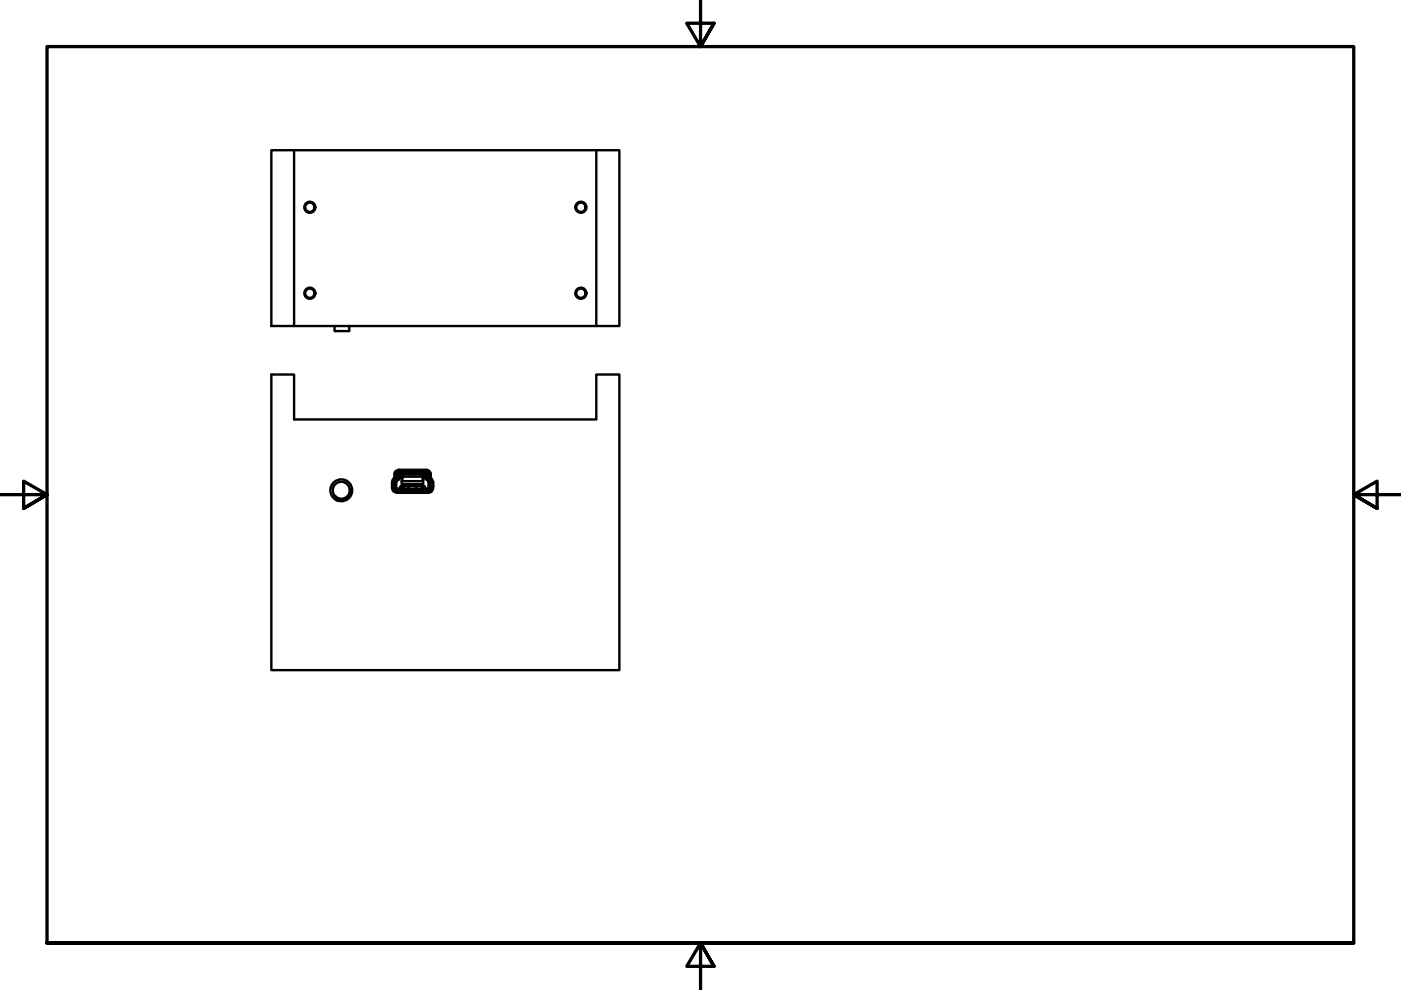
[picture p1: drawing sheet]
<svg xmlns="http://www.w3.org/2000/svg" width="297mm" height="210mm" viewBox="0 0 297 210" stroke-linecap="round" stroke-linejoin="round" font-family="sans-serif">
<g fill="none" stroke="#000" stroke-width=".51">
<path d="M57.5 31.8h4.9v37.3h-4.9zM62.4 31.8h68.9v37.3h-68.9M126.4 31.8v37.3M57.5 79.4h4.9v9.5h64v-9.5h4.9v62.7h-73.8zM70.9 69.1v1M71 70.1l2.9 .1M74 69.1l-.1 1.1M83.8 100h7.3M74.1 103.6a1.75 1.75 0 0 1-.8 2.1 1.75 1.75 0 0 1-2.2-.5M83.1 102.3v1.1a.98 .98 0 0 0 1 1M83.1 103.1h.5M83.4 101.5h.2"/>
<path d="M83.6 101.3v2.1M83.6 103.4a.73 .73 0 0 0 .7 .8M83.6 100.6v.6l-.4 .6-.1 .5M83.6 102.3l.1 1.4 .4 .2M83.6 101.2v.4M83.6 100.6a.98 .98 0 0 1 1-1h5.7a.99 .99 0 0 1 1 1M83.7 100.2h.6M83.8 101.7l.3-.3-.5 .9M84 100.2v.1M84 100.2v1M84 100.1l3.4-.1v.5l-2.9 .1M84 102.3l.1 1.2"/>
<path d="M84.1 101.1l-.4 .2-.1 .5M84.1 104.5h6.7M84.1 103.6h6.7M84.1 100.6v.7M84.1 104h6.7M84.1 101.3v.1M84.3 104.1h6.3M84.5 101.6l-.5 .6M84.5 101.5v.3h-.2M84.5 100.6v.7M84.5 101.3l-.1 .3M84.6 101l-.1 .1"/>
<path d="M84.6 100.1l-.4 .2-.1 .3M84.8 104.1l.6 .1M84.8 101.1l-.3 .3M84.8 100.6l-.2 .3M84.9 100.4l-.1 .1M85 103.1l-.1 .4M85 103.1v.5M85 103.5v.1M85 103.1h.5M85 103.5l-.2 .1M85 101.2l-.5 .4M85.1 100.7l-.3 .4"/>
<path d="M85.2 100.7l-.2 .5M85.3 101.5l-.1 .5h4.5M85.3 100.4l-.3 .3M85.4 104.1v.2h-.6v-.1M85.4 100.6l-.2 .2M85.5 103.1l-.1 .5M85.5 100.6h3.9l.3 .2a.91 .91 0 0 0 .8 .8M85.5 103.1v.4M85.5 101.1l-.3 .5M85.5 101.1h3.9l.3 .6M85.5 103.5l.1 .1M85.5 103.5v.1"/>
<path d="M85.7 102.8v-.1v.3M85.7 103h.3M86 102.8v-.1v.3h-.3M86.5 102.8v-.1v.3M86.5 103h.3M86.7 103l-.1 .6v-.3h.1M86.8 102.7v.1M86.9 102.7v.3h-.4M86.9 103h.3M87.2 102.8v-.1v.3M87.2 103h.9M87.4 100.5l3 .1"/>
<path d="M87.4 100h3.4M87.4 100.2h.1M87.5 100v.5M87.6 102.8v-.1v.3h-.4M88.1 102.8v-.1v.3M88.1 103h.3M88.2 103l.1 .6M88.2 103.3h.1v.2M88.4 102.7v.1M88.5 102.7v.3h-.4M88.8 102.8v-.1v.3M88.8 103h.4"/>
<path d="M89.2 102.7v.1M89.3 102.7v.3h-.5M89.3 103.6l.2-.1v.1M89.5 103.1v.5M89.5 104.1v.2h.6v-.2M89.5 103.1l-.1 .4M89.5 103.1h.5M89.5 104.2h.6M89.5 100.4l.4 .3M89.6 101.6l.1 1.1h-4.5v-.7M89.8 100.7l.2 .4M90 103.1l-.1 .5"/>
<path d="M90 103.1v.5M90 103.5l.1 .1M90 100.4l.2 .5M90.1 101.1l.3 .3M90.3 101l.1 .1M90.3 100.1l.4 .2 .1 .3M90.4 101.3l.1 .3M90.4 101.5v.3h.2M90.4 100.6v.7M90.5 101.6l.4 .6v1.2M90.6 100.2h.6M90.8 101.3l.4 .7"/>
<path d="M90.8 100.6v.7M90.8 101.1l.4 .4 .1 .3M90.8 100l.1 .1M90.9 103.4l-.1 .2M90.9 100.2h.1l-.1 .3M90.9 101.5l.1 .1M90.9 102.3h.1M90.9 102.3l-.1 1.2M90.9 100.2v1M91 104v.4h.2M91.1 103.9l-.5 .3M91.2 102l.1 .3"/>
<path d="M91.2 103.7h.6M91.3 100.6v.6l.5 1.1M91.3 101.2v2.3l-.2 .4h-.3M91.3 103.1h.5M91.3 101.8v.3M91.3 101.5h.2M91.4 103.1l-.1 .1M91.5 103.7v.5M91.6 103.1v.1l-.1-.1 .1 .1v-.1M91.7 103.1l-.1 .1h.2M91.8 103.1h.1M91.8 102.3v1.1a.98 .98 0 0 1-1 1"/>
<path d="M91.8 102.1v1"/>
<circle cx="65.7" cy="43.9" r="1.17"/>
<circle cx="65.7" cy="43.9" r=".98"/>
<circle cx="123.2" cy="43.9" r=".98"/>
<circle cx="123.2" cy="43.9" r="1.17"/>
<circle cx="65.7" cy="62.2" r="1.17"/>
<circle cx="65.7" cy="62.2" r=".98"/>
<circle cx="123.2" cy="62.2" r="1.17"/>
<circle cx="123.2" cy="62.2" r=".98"/>
<circle cx="72.4" cy="104" r="1.81"/>
<circle cx="72.4" cy="104" r="2.32"/>
</g>
<g fill="#000">
<circle cx="84" cy="100.2" r=".25"/>
<circle cx="85" cy="103.5" r=".25"/>
<circle cx="85.5" cy="103.5" r=".25"/>
<circle cx="86" cy="103" r=".25"/>
<circle cx="86.8" cy="103" r=".25"/>
<circle cx="87.6" cy="103" r=".25"/>
<circle cx="88.4" cy="103" r=".25"/>
<circle cx="89.2" cy="103" r=".25"/>
<circle cx="89.5" cy="103.5" r=".25"/>
<circle cx="90" cy="103.5" r=".25"/>
<circle cx="90.1" cy="103.6" r=".25"/>
<circle cx="90.9" cy="100.2" r=".25"/>
<circle cx="91.3" cy="103.2" r=".25"/>
<circle cx="91.4" cy="103.1" r=".25"/>
<circle cx="91.5" cy="103.7" r=".25"/>
</g>
<!-- layer: Border (ANSI) -->
<path d="M148.5 -.1v10l-2.9-5h5.8l-2.9 5 2.9-5M0 104.9h10l-5-2.9v5.8l5-2.9-5 2.9M297 104.9h-10l5-2.9v5.8l-5-2.9 5 2.9M10 199.9v-190h277v190h-277h277M151.4 204.9l-2.9-5 2.9 5h-5.8l2.9-5v10" fill="none" stroke="#000" stroke-width=".7"/>
</svg>
